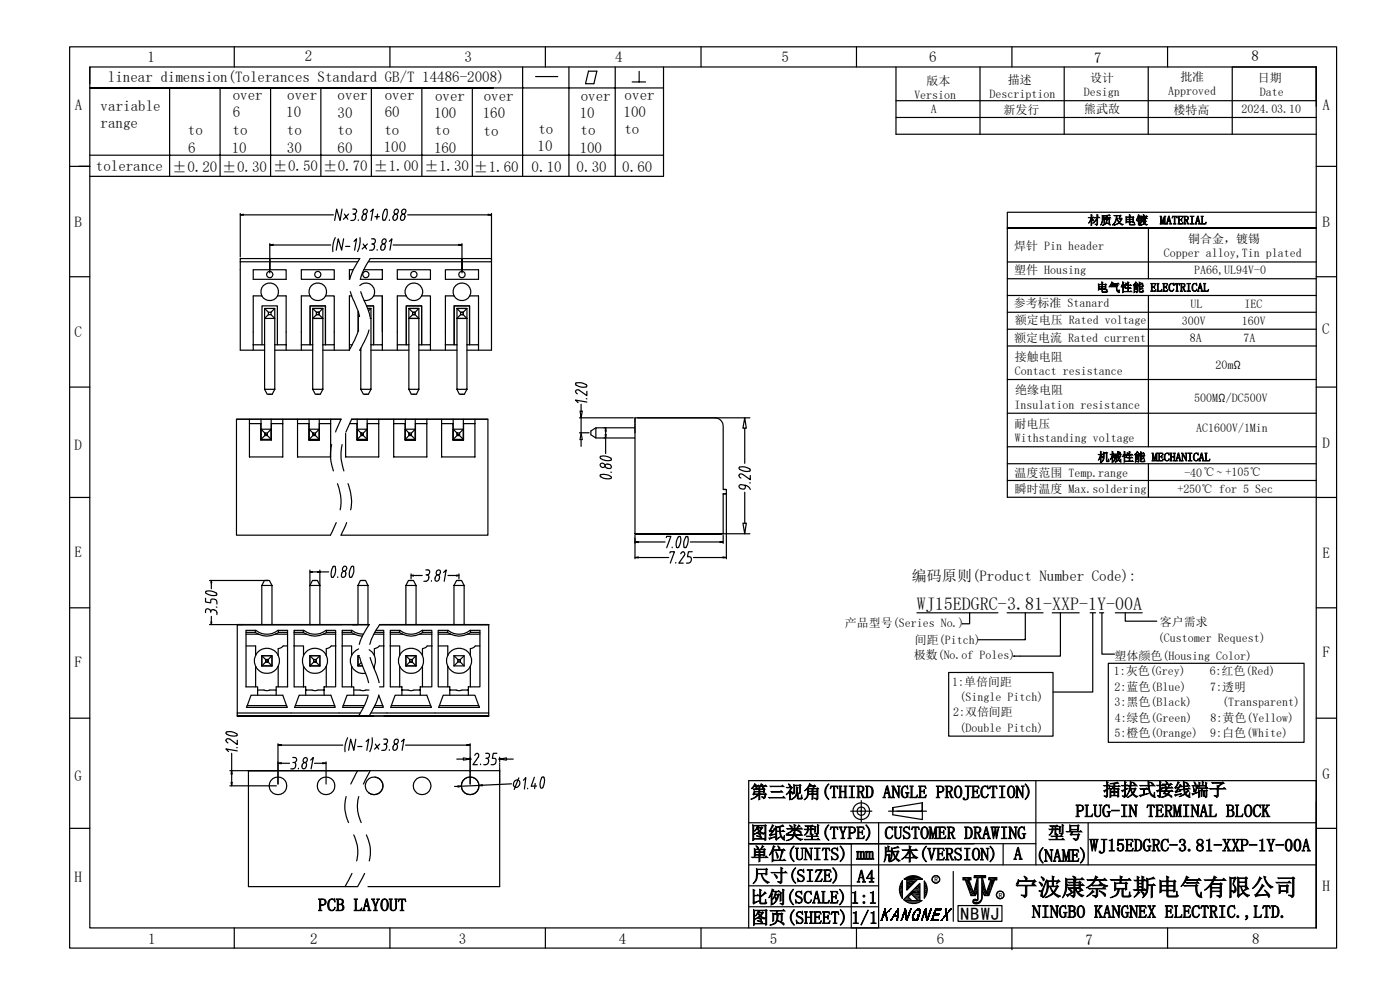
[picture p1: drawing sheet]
<svg xmlns="http://www.w3.org/2000/svg" width="297mm" height="210mm" viewBox="0 0 297 210" stroke-linecap="round" stroke-linejoin="round" font-family="sans-serif">
<defs><g id="words">
<text font-size="5" x="215.2" y="189.9">宁波康奈克斯电气有限公司</text>
<g font-size="3.8">
<text x="194.5" y="129.4">WJ15EDGRC-3.81-XXP-1Y-00A</text>
<text x="203.8" y="195.2">NBWJ</text>
</g>
<g font-size="3.7">
<text x="159.2" y="169.3">第三视角(THIRD ANGLE PROJECTION)</text>
<text x="228.2" y="173.3">PLUG-IN TERMINAL BLOCK</text>
<text x="234" y="168.8">插拔式接线端子</text>
<text x="159.2" y="178">图纸类型(TYPE)</text>
<text x="187.7" y="178">CUSTOMER DRAWING</text>
<text x="222.3" y="178">型号</text>
<text x="159.3" y="182.4">单位(UNITS)</text>
<text x="181.7" y="182.3">mm</text>
<text x="187.4" y="182.5">版本(VERSION)</text>
<text x="215.1" y="182.4">A</text>
<text x="219.6" y="182.8">(NAME)</text>
<text x="231.1" y="180.6">WJ15EDGRC-3.81-XXP-1Y-00A</text>
<text x="159.2" y="191.6">比例(SCALE) 1:1</text>
<text x="159.6" y="187.1">尺寸(SIZE)</text>
<text x="181.8" y="187.2">A4</text>
<text x="67.5" y="193.2">PCB LAYOUT</text>
<text x="159.3" y="195.9">图页(SHEET)</text>
<text x="180.6" y="195.9">1/1</text>
<text x="218.9" y="194.7">NINGBO KANGNEX ELECTRIC.,LTD.</text>
</g>
<g font-size="3.2">
<text x="22.9" y="17.5">linear dimension(Tolerances Standard GB/T 14486-2008)</text>
<text x="31.3" y="13.2">1</text>
<text x="64.6" y="13">2</text>
<text x="98.5" y="13.2">3</text>
<text x="130.5" y="13.2">4</text>
<text x="165.8" y="13.2">5</text>
<text x="197.1" y="13.1">6</text>
<text x="232.1" y="13.3">7</text>
<text x="265.5" y="12.9">8</text>
<text x="15.9" y="23.3">A</text>
<text x="21.3" y="23.5">variable</text>
<text x="49.4" y="21.2">over</text>
<text x="60.9" y="21.2">over</text>
<text x="71.6" y="21.3">over</text>
<text x="81.6" y="21.2">over</text>
<text x="92.3" y="21.3">over</text>
<text x="102.6" y="21.4">over</text>
<text x="123.2" y="21.3">over</text>
<text x="132.5" y="21.1">over</text>
<text x="280.6" y="23.4">A</text>
<text x="21.3" y="27.2">range</text>
<text x="39.9" y="28.6">to</text>
<text x="49.3" y="28.6">to</text>
<text x="49.4" y="24.9">6</text>
<text x="60.7" y="24.9">10</text>
<text x="60.9" y="28.6">to</text>
<text x="71.6" y="25">30</text>
<text x="71.6" y="28.7">to</text>
<text x="81.5" y="28.6">to</text>
<text x="81.6" y="24.9">60</text>
<text x="92.1" y="25">100</text>
<text x="92.2" y="28.7">to</text>
<text x="102.4" y="25">160</text>
<text x="102.6" y="28.8">to</text>
<text x="114.2" y="28.4">to</text>
<text x="123" y="25">10</text>
<text x="123.1" y="28.7">to</text>
<text x="132.3" y="24.8">100</text>
<text x="132.5" y="28.5">to</text>
<text x="39.9" y="32.4">6</text>
<text x="49.1" y="32.4">10</text>
<text x="60.9" y="32.4">30</text>
<text x="71.6" y="32.4">60</text>
<text x="81.4" y="32.3">100</text>
<text x="92.1" y="32.5">160</text>
<text x="114" y="32.1">10</text>
<text x="123" y="32.5">100</text>
<text x="20.3" y="36.2">tolerance</text>
<text x="36.5" y="36.4">±0.20</text>
<text x="47.1" y="36.5">±0.30</text>
<text x="57.9" y="36.3">±0.50</text>
<text x="68.5" y="36.3">±0.70</text>
<text x="79.2" y="36.3">±1.00</text>
<text x="90" y="36.3">±1.30</text>
<text x="100.5" y="36.4">±1.60</text>
<text x="112.8" y="36.4">0.10</text>
<text x="122.3" y="36.4">0.30</text>
<text x="132" y="36.5">0.60</text>
<text x="15.8" y="48.2">B</text>
<text x="280.6" y="48.2">B</text>
<text x="15.8" y="71.5">C</text>
<text x="280.5" y="70.8">C</text>
<text x="15.8" y="95.5">D</text>
<text x="280.5" y="95">D</text>
<text x="15.8" y="118.2">E</text>
<text x="280.5" y="118.4">E</text>
<text x="193.4" y="123.3">编码原则(Product Number Code):</text>
<text x="15.8" y="141.5">F</text>
<text x="280.5" y="139.3">F</text>
<text x="15.8" y="165.8">G</text>
<text x="280.5" y="165.3">G</text>
<text x="15.8" y="187.1">H</text>
<text x="280.6" y="188.9">H</text>
<text x="31.5" y="200.2">1</text>
<text x="65.8" y="200.3">2</text>
<text x="97.3" y="200.3">3</text>
<text x="131.3" y="200.2">4</text>
<text x="163.3" y="200.3">5</text>
<text x="198.8" y="200.3">6</text>
<text x="230.3" y="200.4">7</text>
<text x="265.6" y="200.3">8</text>
</g>
<g font-size="2.5">
<text x="196.6" y="17.9">版本</text>
<text x="213.8" y="17.8">描述</text>
<text x="231.3" y="17.3">设计</text>
<text x="250.4" y="17.2">批准</text>
<text x="266.8" y="17.3">日期</text>
<text x="194" y="20.9">Version</text>
<text x="209.9" y="20.8">Description</text>
<text x="230" y="20.3">Design</text>
<text x="247.8" y="20.2">Approved</text>
<text x="267.3" y="20.3">Date</text>
<text x="197.4" y="24.1">A</text>
<text x="212.9" y="24.2">新发行</text>
<text x="230" y="24.1">熊武敌</text>
<text x="249" y="24.2">楼特高</text>
<text x="263.4" y="24">2024.03.10</text>
<text x="230.8" y="47.6">材质及电镀</text>
<text x="246.1" y="47.6">MATERIAL</text>
<text x="215.2" y="53">焊针 Pin header</text>
<text x="252.1" y="51.5">铜合金，镀锡</text>
<text x="215.2" y="58.2">塑件 Housing</text>
<text x="246.9" y="54.6">Copper alloy,Tin plated</text>
<text x="253.4" y="58.2">PA66,UL94V-0</text>
<text x="215.1" y="65.2">参考标准 Stanard</text>
<text x="232.6" y="61.8">电气性能 ELECTRICAL</text>
<text x="252.6" y="65.3">UL</text>
<text x="264" y="65.3">IEC</text>
<text x="215.3" y="68.8">额定电压 Rated voltage</text>
<text x="250.7" y="69">300V</text>
<text x="263.4" y="69">160V</text>
<text x="215.2" y="72.6">额定电流 Rated current</text>
<text x="215.3" y="76.5">接触电阻</text>
<text x="252.4" y="72.5">8A</text>
<text x="263.8" y="72.5">7A</text>
<text x="215.3" y="79.5">Contact resistance</text>
<text x="215.3" y="83.7">绝缘电阻</text>
<text x="257.9" y="78.2">20mΩ</text>
<text x="215.2" y="86.7">Insulation resistance</text>
<text x="253.3" y="85.3">500MΩ/DC500V</text>
<text x="215.2" y="90.9">耐电压</text>
<text x="215.3" y="93.8">Withstanding voltage</text>
<text x="253.7" y="91.7">AC1600V/1Min</text>
<text x="215.2" y="101.2">温度范围 Temp.range</text>
<text x="232.9" y="97.8">机械性能 MECHANICAL</text>
<text x="251.2" y="101.1">-40℃</text>
<text x="260" y="100.9">+105℃</text>
<text x="215.3" y="104.6">瞬时温度 Max.soldering</text>
<text x="249.8" y="104.6">+250℃ for 5 Sec</text>
<text x="258.1" y="102">~</text>
<text x="179.2" y="133.1">产品型号(Series No.)</text>
<text x="194.1" y="136.6">间距(Pitch)</text>
<text x="245.7" y="136.1">(Customer Request)</text>
<text x="246.1" y="132.9">客户需求</text>
<text x="193.8" y="139.9">极数(No.of Poles)</text>
<text x="236.3" y="143.2">1:灰色(Grey)</text>
<text x="236.4" y="139.9">塑体颜色(Housing Color)</text>
<text x="256.6" y="143.2">6:红色(Red)</text>
<text x="202" y="145.4">1:单倍间距</text>
<text x="203.6" y="148.7">(Single Pitch)</text>
<text x="236.4" y="146.5">2:蓝色(Blue)</text>
<text x="236.4" y="149.8">3:黑色(Black)</text>
<text x="256.8" y="146.5">7:透明</text>
<text x="259.3" y="149.8">(Transparent)</text>
<text x="202.2" y="152">2:双倍间距</text>
<text x="203.6" y="155.2">(Double Pitch)</text>
<text x="236.5" y="153.1">4:绿色(Green)</text>
<text x="256.8" y="153.1">8:黄色(Yellow)</text>
<text x="236.4" y="156.4">5:橙色(Orange)</text>
<text x="256.8" y="156.4">9:白色(White)</text>
</g>
<g font-size="1.6">
<text x="198.2" y="187.1">R</text>
<text x="211.9" y="190.4">R</text>
</g>
</g></defs>
<g fill="none" stroke="#000" stroke-width=".25">
<path d="M14.8 9.9h268.7v191.2h-268.7zM19 14.2h260.2v182.6h-260.2zM19 14.2v3.6M19 18.7h121.8M36 18.7v18.7M46.7 18.7v18.7M49.7 9.9v4.3M57.4 18.7v18.7M68.1 18.7v18.7M78.8 18.7v18.7M82.7 9.9v4.3M89.5 18.7v18.7"/>
<path d="M100.2 18.7v18.7M110.9 14.2v23.2M113.6 16.2h4.7M115.7 9.9v4.3M120.7 14.2v23.2M124.8 15.1h1.8l-.6 2.7h-1.8zM130.5 14.2v23.2M134.1 17.4h2.8M135.6 15.1v2.3M140.8 14.2v23.2h-121.8M148.7 9.9v4.3M181.7 9.9v4.3"/>
<path d="M190.1 14.2v14.3h89.1M207.9 14.2v14.3M214.7 9.9v4.3M225.8 14.2v14.3M243.6 14.2v14.3M247.7 9.9v4.3M279.2 14.2v8.4M279.2 14.2v7.2h-89.1M279.2 14.2h-17.8v14.3M14.8 35.3h4.2M19 32.9h121.8M190.1 24.9h89.1"/>
<path d="M279.2 35.3h4.3M14.8 58.7h4.2M51 45.6l.6-.1v.2zM51 45.3v9.2M51 55.5h24.9M51.6 45.6h19.1M53.7 57.2h7v2.1h-7zM57.2 52l.8-.2v.3zM57.2 51.7v6.2M58 52h12.1M63.9 57.2h7v2.1h-7zM71.1 50.4a5.5 5.5 0 0 0-.5 3"/>
<path d="M72.6 44.3l-.5 2.5-.7-2.5-.4 2.5M72.9 50.7l-.4 2.4-.7-2.4-.5 2.4M73.1 45.4l.7 1.1M73.3 52.3h.9M74 45.4l-1.1 1.1M74.3 59.1l.6-1.9 1.4-2.4h-25.3v19.5h5.1M74.8 44.3l.7 .1a.57 .57 0 0 1 .1 .6 .57 .57 0 0 1-.5 .4M74.9 45.4h.2M74.9 57.2h-.8l.1 2.1M75.1 45.4a.77 .77 0 0 1 .2 1 .77 .77 0 0 1-.9 .4M75.1 51.2l.5-.5-.4 2.4M76 46.6v.2"/>
<path d="M76.4 50.4a5.5 5.5 0 0 1-.5 3M77 51.8l.8 1M77.1 45.5l.3-.1a.69 .69 0 0 1 .3 .8 .69 .69 0 0 1-.8 .5l-.1-.2v-.5zM77.2 57.2h3.9v2.1h-4.7M77.9 51.8l-1.1 1M78.1 55.5h26.2M78.6 44.9l.6-.6-.5 2.5M78.8 50.7h.5a.58 .58 0 0 1 .3 .6 .58 .58 0 0 1-.5 .5M78.9 51.8h.2M79.1 51.8a.69 .69 0 0 1 .4 .7 .69 .69 0 0 1-.6 .6h-.5M79.5 46h1M80 52.9v.2"/>
<path d="M80.1 45.4l-.2 1.1M81.1 51.8h.3a.69 .69 0 0 1 .3 .8 .69 .69 0 0 1-.8 .4l-.1-.7zM81.3 50.7h.5a.59 .59 0 0 1 0 .7 .59 .59 0 0 1-.6 .3 .64 .64 0 0 1 .1-1zM81.6 44.5l.4-.1a2.08 2.08 0 0 1-.6 2.4l-.1-.1a2.15 2.15 0 0 1 .3-2.2zM82.6 51.2l.5-.5-.4 2.4M82.6 46.6v.2M83.4 52h13.9M83.7 44.6l.5-.3a.51 .51 0 0 1 .2 .8 .51 .51 0 0 1-.8 .1zM83.7 45.5l.2-.1a.68 .68 0 0 1 .4 .8 .68 .68 0 0 1-.8 .5 .81 .81 0 0 1 .2-1.2zM84.3 57.2h7v2.1h-7zM85.3 44.6l.4-.3a.5 .5 0 0 1 .3 .8 .5 .5 0 0 1-.8 .1zM85.3 45.5l.3-.1a.69 .69 0 0 1 .2 .8 .69 .69 0 0 1-.7 .5l-.1-.2v-.5z"/>
<path d="M86.5 45.6h17M94.5 57.2h7v2.1h-7zM97.3 51.8l.7 .2-.7 .1zM98 51.7v6.2M103.5 45.5l.8 .1-.8 .1zM104.3 54.8h-25.8l-1.3 2.4-.7 1.9M104.3 45.3v29h-5.2M213.7 48.4h65.5M213.7 55.6h65.5M213.7 59.1h65.5M243.6 48.4v10.7M279.2 45h-65.5v60.5h65.5"/>
<path d="M279.2 58.7h4.3M53.7 73.1h2.4M55.5 62.8a1.9 1.9 0 0 0 3.4 0M55.5 62.8a1.88 1.88 0 0 1 1.7-2.8 1.88 1.88 0 0 1 1.7 2.8M55.5 62.8h-1.8v11.5M55.6 73.1v-8.2h3.2v8.2M56.1 65.4h2.2v7.7M56.1 65.4v17.2M56.1 65.4l.8 .8M56.9 66.7l-.8 .8h2.2l-.8-.8M57.5 66.2h-.6v.5M57.5 66.2v.5h-.6"/>
<path d="M58.3 73.1h2.4M58.3 74.3h8M58.3 65.4l-.8 .8M58.3 73.1v9.5M58.9 62.8h1.8v11.5M65.7 62.8a1.9 1.9 0 0 0 3.4 0M65.7 62.8a1.88 1.88 0 0 1 1.7-2.8 1.88 1.88 0 0 1 1.7 2.8M65.7 62.8h-1.8v10.3M65.8 73.1v-8.2h3.2v8.2M66.3 73.1h-2.4v1.2M66.3 65.4h2.2v7.7M66.3 65.4v17.2"/>
<path d="M66.3 65.4h2.2l-.8 .8M66.3 65.4l.8 .8M67.1 66.7l-.8 .8h2.2l-.8-.8M67.7 66.2h-.6v.5M67.7 66.2v.5h-.6M68.5 73.1v9.5M69.1 62.8h1.8v10.3h-2.4M70.9 73.1v1.2M74.3 61.9l1.7 4.1 .3 1.2M74.6 62.8h-.5v10.3M74.7 73.1h-.6v1.2h-5.6M76 66.1v4.2"/>
<path d="M76.1 70l-.9 2.2-1.1 2.1M76.3 60.6a1.87 1.87 0 0 1 2.5-.2 1.87 1.87 0 0 1 .5 2.4M76.5 61.9l1.6 3.8 .4 1.5M76.5 73.9v8.7M77.8 64.9h1.4v8.2M78.2 65.9l.5-.5h-.7h.7v7.7M78.3 70l-.7 1.8-1.3 2.5h.2M78.5 67.4l.2 .1M78.7 73.1h2.4M78.7 74.3h8M78.7 73.1v9.5M79.3 62.8h1.8v7.6"/>
<path d="M79.3 62.8a1.94 1.94 0 0 1-2 .9M81.1 62.8v11.5M86.1 62.8a1.87 1.87 0 0 0 3.4 0M86.1 62.8a1.87 1.87 0 0 1 1.7-2.8 1.87 1.87 0 0 1 1.7 2.8M86.1 62.8h-1.8v10.3M86.2 73.1v-8.2h3.3v8.2M86.7 73.1h-2.4v1.2M86.7 65.4h2.2v7.7M86.7 65.4v17.2M86.7 65.4h2.2l-.8 .8M86.7 65.4l.8 .8M87.5 66.7l-.8 .8h2.2l-.8-.8"/>
<path d="M88.1 66.2h-.6v.5M88.1 66.2v.5h-.6M88.9 74.3h8M88.9 73.1v9.5M89.5 62.8h1.8v10.3h-2.4M91.3 73.1v1.2M94.5 73.1h2.4M96.3 62.8a1.9 1.9 0 0 0 3.4 0M96.3 62.8a1.88 1.88 0 0 1 1.7-2.8 1.88 1.88 0 0 1 1.7 2.8M96.3 62.8h-1.8v11.5M96.4 64.9v8.2v-8.2h3.2v8.2v-8.2zM96.9 65.4h2.2v7.7"/>
<path d="M96.9 65.4v17.2M96.9 65.4h2.2l-.8 .8M96.9 65.4l.8 .8M97.7 66.7l-.8 .8h2.2l-.8-.8M98.3 66.2h-.6v.5M98.3 66.2v.5h-.6M99.1 73.1h2.4M99.1 73.1v9.5M99.7 62.8h1.8v11.5M213.7 73.4h65.5zM213.7 62.7h65.5M213.7 66.2h65.5"/>
<path d="M213.7 69.8h65.5M243.6 62.7v32.1M14.8 82.1h4.2M50.2 88.9h22.1M52.9 88.9v8h7.1v-8M52.9 89.9h2.5M55.3 89.9v3.4h2.3v-3.4M55.4 88.9v4.4h2.1v-4.4M55.4 91v2.2h2.1M55.4 91l.8 .8v.6h.5v-.6h-.5M55.4 91h2.1M56.1 82.6l.6 1h1l.6-1"/>
<path d="M56.1 82.6h2.2M56.2 92.4l-.8 .8M56.2 92.1h.5M56.7 92.4l.8 .8M56.9 83.6h.6M57.5 89.9h2.5M57.5 91v2.2M57.5 91l-.8 .8M63.1 88.9v8h7v-8M63.1 89.9h2.4v3.4h2.2v-3.4h2.4M65.6 88.9v4.4h2.1v-4.4M65.6 91v2.2h2.1l-.8-.8"/>
<path d="M65.6 91l.8 .8v.6h.5v-.6h-.5M65.6 91h2.1l-.8 .8M65.6 93.3h2.1M66.3 82.6l.6 1h1l.6-1M66.3 82.6h2.2M66.4 92.1h.5M66.4 92.4l-.8 .8M67.1 83.6h.6M70.4 94.3l-.3 1.9a9.4 9.4 0 0 0 .6 3.7M72.3 88.9h-22.1v24.6h19.9l1.2-2.6M72.3 88.9l-1.1 2.7M72.6 94.3l-.2 1.3a9.4 9.4 0 0 0 .5 4.3"/>
<path d="M74.2 89.9h1.6M74.6 88.9h28.9v24.6h-31.2l1.2-2.6M74.6 88.9l-1.2 2.7M74.6 88.9h28.9M75.7 89.9v3.4h2.2v-3.4h2.4M75.8 88.9v4.4h2.1v-4.4M75.8 91v2.2h2.1l-.8-.8M75.8 91l.8 .8v.6h.5v-.6h-.5M75.8 91h2.1l-.8 .8M75.8 93.3h2.1M76.5 82.6l.6 1h1l.6-1M76.5 82.6h2.2"/>
<path d="M76.6 92.1h.5M76.6 92.4l-.8 .8M77.3 83.6h.6M80.3 88.9v8h-7v-5M83.5 88.9v8h7.1v-8M83.5 89.9h2.5M85.9 89.9v3.4h2.2v-3.4M86 88.9v4.4h2.1v-4.4M86 91v2.2h2.1M86 91l.7 .8v.6h.6v-.6h-.6M86 91h2.1M86 93.3h2.1"/>
<path d="M86.7 82.6l.5 1h1.1l.6-1M86.7 92.1h.6M86.7 92.4l-.7 .8M86.7 82.6h2.2M87.3 92.4l.8 .8M87.5 83.6h.6M88.1 89.9h2.5M88.1 91v2.2M88.1 91l-.8 .8M93.7 88.9v8h7.1v-8M93.7 89.9h2.4M96.1 89.9v3.4h2.2v-3.4"/>
<path d="M96.1 88.9v4.4h2.2v-4.4M96.1 91v2.2h2.2M96.1 91l.8 .8v.6h.6v-.6h-.6M96.1 91h2.2M96.1 93.3h2.2M96.9 82.6l.6 1h1l.6-1M96.9 92.1h.6M96.9 92.4l-.8 .8M96.9 82.6h2.2M97.5 92.4l.8 .8M97.7 83.6h.6M98.3 89.9h2.5"/>
<path d="M98.3 91v2.2M98.3 91l-.8 .8M122.2 81.2a2.22 2.22 0 0 1 2.3 .7v.1a2.08 2.08 0 0 1-2.4-.6zM122.9 88.6h11.5M122.9 91.8h2.1M123.1 87.2h.4l-.2 1.4zM123.3 88.6v3.2l-.2 1.4h.4l-.2-1.4M123.3 85.8v1.4M123.3 93.2v1.5M124.4 84.6h.1M124.5 85.3l-2.4-.4 .5 .5M124.5 83v.9l-1.9-1.2h-.3l-.2 .3 .4 .6"/>
<path d="M126.4 90.7l-1.1 .7v.8l1.1 .7v-2.2h8.3M126.4 92.9h8.3M127.3 96.9a2.11 2.11 0 0 1 2.4 .5v.2a2.08 2.08 0 0 1-2.4-.6zM128.1 90.7h.2M128.4 92.2h.2l-.1 .7zM128.4 98.6l.5-.1a.61 .61 0 0 1 .7 .8l-.4 .1a.63 .63 0 0 1-.8-.8zM128.5 90.7l.1 .8h-.2zM128.5 91.5v.7M128.5 92.9v3.3M134.7 88.6v1M134.7 89.9v.2M134.7 90.3v.2"/>
<path d="M134.7 90.8v1M135.3 88.6h23.8M151.7 88.6a1.76 1.76 0 0 1 1.7 1.8v13.4h.7v1h-.7h.7M151.8 88.6h-17.1v24.6h24.4M156.8 99.2a2.08 2.08 0 0 1 2.4 .5l-.1 .1a2.11 2.11 0 0 1-2.3-.5zM158 88.6l.3 2.2h-.7zM158 90.8v7.5M213.7 80.5h65.5M213.7 87.7h65.5M213.7 94.8h65.5M213.7 98.4h65.5M243.6 98.4v7.1"/>
<path d="M279.2 82.1h4.3M14.8 105.5h4.2M71.6 102.6l.1 .2a10.2 10.2 0 0 1 .5 5.3M73.8 102.6l.6 2.3a6.9 6.9 0 0 1 0 3.2M127.3 100.8a2.19 2.19 0 0 1 2.4 .5v.1a2.08 2.08 0 0 1-2.4-.5zM129.6 100.1l.1 .1M134.7 115l.7-.1v.2zM134.7 118.3l.7-.2v.2zM134.7 113.6v4.9M135.4 115h5.7M135.4 118.3h6.5M141.4 114v-.2h.9l-.9 2.4"/>
<path d="M142.1 117.3l.1-.3h.9l-.9 2.4M142.6 116.1v.1M143.4 119.3l-.1 .1M143.9 113.9l.4-.1a2.11 2.11 0 0 1-.6 2.4l-.1-.1a2.19 2.19 0 0 1 .3-2.2zM144.4 117.5l.5-.5a.5 .5 0 0 1 .3 .8l-1.2 1.6h.9M145.6 113.8h.2a2.01 2.01 0 0 1-.5 2.4l-.1-.1a2.35 2.35 0 0 1 .4-2.3zM146.4 115h6.3M146.9 117h-.9l-.2 1.1h.5a.72 .72 0 0 1 .4 .7 .72 .72 0 0 1-.6 .6h-.5M147.1 118.3h6.3M152.7 114.9l.7 .1-.7 .1zM153.4 118.1l.7 .2h-.7zM153.4 113.6v1.7"/>
<path d="M153.5 104.7l-.1 8.5M153.5 103.8h.6M154.1 104.7v13.8M157.6 111h.7l-.3 2.2zM158 104.4v6.6M158.1 102.9v.5a.69 .69 0 0 1-.8 .3 .69 .69 0 0 1-.5-.8 2.03 2.03 0 0 1 2.4 .9M159 102.4h.2M159.2 100.9v.9l-1.6-1.1-.5-.2-.3 .4 .4 .5M213.7 101.9h65.5M279.2 105.5h4.3M14.8 128.9h4.2M43.6 126.9v.8l1.1 .2v-.5a.71 .71 0 0 1 .7-.3 .71 .71 0 0 1 .6 .6v.4"/>
<path d="M43.6 125.5a2.08 2.08 0 0 1 2.4 .6v.1a2.11 2.11 0 0 1-2.4-.6zM44.4 132.5h33.9l-1.4 2.3-.7 1.9M44.4 123.1h12.5M44.7 129.7a.58 .58 0 0 0-.5-.5 .58 .58 0 0 0-.6 .3v.4M44.7 129.7a.69 .69 0 0 1 .8-.4 .69 .69 0 0 1 .5 .6v.5M44.7 129.7v.2M44.7 131.9h.2l-.1 .6zM44.8 123.1l.1 .5h-.2zM44.8 123.6v1.3M44.8 130.8v1.1M45.9 128.8h.1M50.3 132.5v19.4h53.4v-19.4h-23.2l-1.2 2-.9 2.2"/>
<path d="M52.2 134.5h2.6M52.2 134.1h1.9M52.2 137h2v2M54.1 134.1l.7 .4M54.2 139a2.66 2.66 0 0 1 2.4-1.5 2.66 2.66 0 0 1 2.4 1.5M54.2 139l-.2 .8v.8l.2 .7M54.3 133.7a3.8 3.8 0 0 0 4.7 0M54.3 133.7h-2.1v12M54.3 133.7l-.2 .4M54.8 134.5a4 4 0 0 0 3.6 0M55.5 139.1h2.2v2.2M55.5 124.2l.6-1.1h1l.6 1.1"/>
<path d="M55.5 124.2v8.3M55.5 139.1v2.2M55.5 139.1l.8 .8M55.5 124.2h2.2M56.3 139.9h.6v.5h-.6zM57.7 139.1l-.8 .8M57.7 124.2v8.3M58.4 134.5h2.6M59 133.7h2v12M59 133.7l.1 .4M59 139l.3 .8v.8l-.3 .7M59.1 134.1l-.7 .4"/>
<path d="M59.1 134.1h1.9M61 137h-.9l-.3 .3-.8 .3v1.4M62.4 137h2v2M62.4 134.5h2.6M62.4 134.1h1.9M64.3 134.1l.7 .4M64.4 139a2.69 2.69 0 0 1 2.4-1.5 2.69 2.69 0 0 1 2.4 1.5M64.4 139l-.2 .8v.8l.2 .7M64.4 133.7a3.8 3.8 0 0 0 4.8 0M64.4 133.7h-2v12h2.5v1.8M64.4 133.7l-.1 .4M65 134.5a4.1 4.1 0 0 0 3.6 0"/>
<path d="M65.7 121.3l.6-.1v.2zM65.7 139.1h2.2v2.2M65.7 120.9v11.6M65.7 139.1v2.2M65.7 139.1l.8 .8M66.3 123.1h1.1l.5 1.1h-2.2zM66.3 121.3h1.1M66.5 139.9h.6v.5h-.6zM66.5 123.1h.6M67.4 121.2l.5 .1-.5 .1zM67.9 139.1l-.8 .8M67.9 120.9v11.6"/>
<path d="M67.9 121.3h1.8M68.6 134.5h2.6v2.5M69.2 133.7h2v.4M69.2 133.7l.1 .4M69.2 139l.3 .8v.8l-.3 .7M69.3 134.1h1.9v.4M69.3 134.1l-.7 .4M70.7 120.2l.3-.1a2.08 2.08 0 0 1-.5 2.4h-.1a2.24 2.24 0 0 1 .3-2.3zM71.2 137v8.7h-2v-4.4M71.2 137h-.9l-.3 .3-.8 .3v1.4M71.7 122.4l-.1 .1M72.5 132.5h-22.2h25.4"/>
<path d="M72.6 137h2v2M72.6 121.4l.4-.2a.66 .66 0 0 1 .3 .8 .66 .66 0 0 1-.7 .4l-.2-.2zM72.6 134.5h2.6M72.6 134.1h1.9M74.5 134.1l.7 .4M74.5 120.2l.3-.1 .2 .1a2.11 2.11 0 0 1-.6 2.3h-.1a2.15 2.15 0 0 1 .2-2.3zM74.6 139l-.3 .8v.8l.3 .7M74.6 133.7l.8 .5 1.7 .3M74.6 133.7h-2v12h2M74.6 133.7l-.1 .4M75.2 134.5l1.7 .4M75.9 139.1l.4 .4 1.9 5.3"/>
<path d="M75.9 124.2l.6-1.1h1.1l.5 1.1M75.9 124.2h2.2M75.9 124.2v8.3M76.1 137.7l-.6 .3-.9 1M76.8 123.1h.5M78.1 124.2v8.3M78.3 137.8l.7 .5 .4 .7M78.5 139.5l1.9 5.3M79.3 134.5h2.1v11.2h-.9M79.4 139l.2 .8v.8l-.2 .7M79.5 134.1h1.9v.4M79.8 133.7h1.6v.4"/>
<path d="M81.4 137h-.9l-.3 .3-.8 .3v1.4M82.8 137h2v2M82.8 134.5h2.6M82.8 134.1h1.9M84.7 134.1l.7 .4M84.8 139a2.69 2.69 0 0 1 2.4-1.5 2.69 2.69 0 0 1 2.4 1.5M84.8 139l-.3 .8v.8l.3 .7M84.8 133.7a3.8 3.8 0 0 0 4.8 0M84.8 133.7h-2v12h2.5v1.8M84.8 133.7l-.1 .4M85.4 134.5a4.1 4.1 0 0 0 3.6 0M86.1 139.1h2.2v2.2"/>
<path d="M86.1 124.2l.6-1.1h1l.6 1.1M86.1 124.2v8.3M86.1 139.1v2.2M86.1 139.1l.8 .8M86.1 124.2h2.2M86.9 139.9h.6v.5h-.6zM86.9 123.1h.6M87.2 122.1l.5-.1v.2zM87.2 121.7v1.1M87.7 122.1h1.9M88.3 139.1l-.8 .8M88.3 124.2v8.3"/>
<path d="M89 134.5h2.6v11.2h-2v-4.4M89.6 133.7h2v.4M89.6 133.7l.1 .4M89.6 139l.2 .8v.8l-.2 .7M89.7 134.1h1.9v.4M89.7 134.1l-.7 .4M90.3 120.9l.7 .1a.6 .6 0 0 1-.4 .9M90.4 121.9h.2M90.6 121.9a.72 .72 0 0 1 .4 .8 .72 .72 0 0 1-.6 .6h-.5M91.5 123.2v.1M91.7 137h-1.1l-.2 .3-.8 .3v1.4M92.6 121.1l.5-.2a.51 .51 0 0 1 .3 .8 .51 .51 0 0 1-.9 0z"/>
<path d="M92.6 122l.3-.1a.69 .69 0 0 1 .3 .9 .69 .69 0 0 1-.8 .4l-.1-.2v-.5zM93 134.5h2.6M93 134.1h1.9M93 137h2v2M94.1 121.4l.6-.5-.5 2.4M94.9 134.1l.7 .4M95 139l-.3 .8v.8l.3 .7M95 139a2.66 2.66 0 0 1 2.4-1.5 2.66 2.66 0 0 1 2.4 1.5M95 133.7h-2v12h2v-4.4M95 133.7a3.8 3.8 0 0 0 4.7 0M95 133.7l-.1 .4M95 122.1h1.9"/>
<path d="M95.6 134.5a4 4 0 0 0 3.6 0M96.3 139.1h2.2v2.2M96.3 124.2l.6-1.1h1l.6 1.1M96.3 124.2v8.3M96.3 139.1v2.2M96.3 139.1l.8 .8M96.3 124.2h2.2M96.9 122l.5 .1-.5 .1zM97.1 139.9h.6v.5h-.6zM97.1 123.1h.6M97.4 121.7v1.1M98.5 139.1l-.8 .8"/>
<path d="M98.5 124.2v8.3M99.2 134.5h2.6M99.7 133.7h2.1v12h-2v-4.4M99.7 133.7l.2 .4M99.8 139l.2 .8v.8l-.2 .7M99.9 134.1l-.7 .4M99.9 134.1h1.9M101.8 137h-1l-.3 .3-.7 .3v1.4M194.5 130h17.2M205.7 130v2.3h-1.5M213.7 130h7.6M217.5 135.5v.2h-10"/>
<path d="M217.5 130v5.5M223.2 130h5.7M225 130v9.2h-10M231.3 130h1.1M231.8 130v16.8h-8.4M233.3 130h.8M233.8 130v8.8h2.6M236.6 130h5.7M238.7 130v1.8h6.7M279.2 128.9h4.3M14.8 152.3h4.2M48 155.3a2.08 2.08 0 0 1 2.3 .6 2.01 2.01 0 0 1-2.4-.4z"/>
<path d="M49.1 159.8v3.7M50.2 158.6h.1M50.3 159.3l-2.4-.4 .6 .5M50.3 157v.9l-1.5-1.1-.6-.1-.3 .3 .4 .6M50.3 151.2h26.2M52.5 149.7l-.2 .4h8.7l-.2-.4M53.3 147.5h6.7l.8 2.2h-8.3zM54.2 145.7h.5v.7M54.2 141.3v4.4h-2M54.2 141.3a2.66 2.66 0 0 0 2.4 1.5 2.66 2.66 0 0 0 2.4-1.5M54.7 146.4l1.7 .1 2.2-.1v1.1M54.7 146.4v1.1"/>
<path d="M55.5 141.3h2.2M56.3 140.4l-.8 .9M56.3 140.2h.6M56.9 140.4h-.6v-.5h.6v.5l.8 .9M59 158.1l.7-.2v.2zM59 157.8v8.5M59 141.3v4.4h2M59 145.7h-.4v.7M59.7 158.1h13M62.7 149.7l-.2 .4h8.6l-.1-.4M63.5 147.5h6.7l.8 2.2h-8.3zM64.4 141.3a2.69 2.69 0 0 0 2.4 1.5 2.69 2.69 0 0 0 2.4-1.5"/>
<path d="M64.4 141.3v4.4M64.9 146.4l1.7 .1 2.1-.1M65.7 141.3h2.2M66.5 140.4l-.8 .9M67.1 140.4h-.6v-.5h.6v.5l.8 .9M69.2 145.7h-.5v1.8M72.8 149.7l-.1 .4h4.4M72.8 149.7h4.5M73.7 156.5a5.1 5.1 0 0 0-.5 3M74.6 145.7h.5v1.8M74.6 141.3a2.76 2.76 0 0 0 3 1.5M74.6 141.3v4.4"/>
<path d="M75.1 146.4l1.7 .1 1.5-.1M75.5 156.8l-.4 2.4-.7-2.4-.4 2.4M75.9 158.4h.9M76.6 140.5l-.7 .8v-2.2h.3h-.3v2.2h1M77.7 157.3l.5-.5-.4 2.4M78.1 147.6v.1a15.7 15.7 0 0 1-2 4.2M78.1 147.5h-4.5l-.8 2.2M78.7 151.2h25M79 156.5a5.5 5.5 0 0 1-.6 3M79.4 141.3v.6M79.4 141.3l-.1 .3M79.5 149.7h1.7"/>
<path d="M79.6 157.8l.7 1.1M80.3 147.6v.1a15.7 15.7 0 0 1-2 4.2M80.3 147.4l.9 2.3M80.6 157.8l-1.1 1.1M81.2 149.7l.1 .4h-2M81.4 156.8h.7a.63 .63 0 0 1-.4 1M81.4 157.8h.3M81.7 157.8l.2 .1 .1 .5a.75 .75 0 0 1-.6 .8h-.4M82.6 159v.2M83 149.7l-.1 .4h8.6l-.1-.4M83.7 157l.5-.2a.5 .5 0 0 1 .2 .7 .5 .5 0 0 1-.8 0zM83.7 157.9l.2-.1a.68 .68 0 0 1 .4 .9 .68 .68 0 0 1-.8 .4 .84 .84 0 0 1 .2-1.2z"/>
<path d="M83.8 147.5h6.8l.8 2.2h-8.4zM84.8 141.3a2.69 2.69 0 0 0 2.4 1.5 2.69 2.69 0 0 0 2.4-1.5M84.8 141.3v4.4M85.2 157.3l.5-.5-.4 2.4M85.3 146.4l1.7 .1 2.2-.1M86 158.1h13M86.1 141.3h2.2M86.9 140.4l-.8 .9M87.5 140.4h-.6v-.5h.6v.5l.8 .9M89.6 145.7h-.4v1.8M93.2 149.7l-.2 .4h8.7l-.1-.4M94 147.5h6.8l.8 2.2h-8.4z"/>
<path d="M95 141.3a2.66 2.66 0 0 0 2.4 1.5 2.66 2.66 0 0 0 2.4-1.5M95 145.7h.4v1.8M95.4 146.4l1.8 .1 2.2-.1M96.3 141.3h2.2M97.1 140.4l-.8 .9M97.1 140.2h.6M97.7 140.4l.8 .9M99 157.9l.7 .2h-.7zM99.7 157.8v8.5M99.8 145.7h-.4v1.8M103 159.8l.7 .1a.6 .6 0 0 1-.4 1M105.4 159.8h-.8l-.2 1.1h.5a.74 .74 0 0 1 .3 .7 .74 .74 0 0 1-.6 .6h-.4"/>
<path d="M201.3 142.6h22.1v13.6h-22.1zM235.1 140.7h41.5v16.8h-41.5zM279.2 152.3h4.3M14.8 175.7h4.2M48.8 166.7h9.8M48.8 163.5h9.8M49 166h.3l-.2 .7zM49.1 163.5l.2 .7h-.3zM49.1 164.2v1.8M52.7 163.5v24.6h23.2l1.4-2.8M59 161.9l.7-.1v.2zM59.7 161.9h1.7"/>
<path d="M62.1 160.7h.5a.54 .54 0 0 1 .3 .6 .54 .54 0 0 1-.5 .4M62.1 161.7h.3M62.4 161.7a.74 .74 0 0 1 .3 .8 .74 .74 0 0 1-.6 .6h-.4M63.3 163v.1M64.4 161.8l.2-.1a.68 .68 0 0 1 .4 .9 .68 .68 0 0 1-.8 .4 .81 .81 0 0 1 .2-1.2zM64.6 160.8l.3-.1a.51 .51 0 0 1 .2 .8 .51 .51 0 0 1-.8 0l.1-.5zM65.9 161.2l.6-.5-.5 2.4M66.7 161.9h1.8M68.5 161.8l.7 .1-.7 .1zM69.2 161.6v4.7M73.4 169v.1a7.9 7.9 0 0 0 .6 5.4M75.1 177.1v.2a7.9 7.9 0 0 1 .5 5.3"/>
<path d="M75.9 163.5l-1.5 2.8M76.1 169v.1a7.9 7.9 0 0 0 .5 5.4M77.7 177.1a7.5 7.5 0 0 1 .6 5.5M78.1 163.5h-25.4h53.3M78.5 163.5l-1.4 2.8M79.6 164.8a1.87 1.87 0 0 1 1.5 2.6 1.87 1.87 0 0 1-2.9 .8M96.4 166.8h.8M96.9 161h1.4M97.2 166.7l.7 .1-.7 .1zM98.3 160.8l1.4 .2-1.4 .2zM99.7 161h.3M100.7 160.2l.5-.4a.5 .5 0 0 1 .3 .8l-1.2 1.6h1"/>
<path d="M101.6 166.6l.7-.2v.3zM101.6 166.6l-3.7 .2M101.9 162.1v.1M103.1 160.9h.2M103.3 160.9a.72 .72 0 0 1 .4 .7 .72 .72 0 0 1-.6 .6h-.5M105.8 161h.2M106 161l1.4-.2v.4zM106 162.8v25.3h-27.9M106 160.6v1.1M106 161.9v.2M106 162.3v.3M107.4 161h1.5"/>
<path d="M108.5 166.3l-6.2 .3M109.2 165.7a.69 .69 0 0 1 1 0 .69 .69 0 0 1-.2 1.1 .63 .63 0 0 1-.9 .1 .63 .63 0 0 1-.1-.9zM110.1 165l-1 2.5M111 165.5l.5-.5-.2 2.4M111.9 167.2v.1M113.4 164.9l-.7 1.9 1.1-.1M113.5 166.2l-.1 1.1M114.9 164.9l.4-.1a2.42 2.42 0 0 1-.3 2.4h-.2a2.09 2.09 0 0 1 .1-2.3zM158.8 174.5h120.4M180.5 172.1h4.5M182.7 169.8v4.5M186.4 174.5v22.3h-5.8v-17.8h-21.4"/>
<path d="M188.5 172.1h.9M189.4 171.3v.8h6.3v-1.8v3.5l-6.3-1zM190.3 172.1h6.3M195.7 170.3l-6.3 1M206.6 179h-47.8h61M212.8 179v4.5M219.8 165.6v17.9M230.8 174.5v9M279.2 170.1v26.7v-31.2h-120.4v31.2M279.2 175.7h4.3M49.7 196.8v4.3M74.7 185.3l-1.5 2.8"/>
<path d="M82.7 196.8v4.3M115.7 196.8v4.3M148.7 196.8v4.3M158.8 187.9h27.6M158.8 192.3h27.6M158.9 183.5h120.3M181.7 196.8v4.3M191.4 186.8v3.8a3 3 0 0 1 0-3.8zM191.7 190.8l3.5-3.4v3.6h.4a2.93 2.93 0 0 1-3.9-.2zM191.8 186.5a2.94 2.94 0 0 1 3.9 0h-1l-2.3 2.3v-2.3zM192.4 186h2.7M192.7 190.3l.6-.7 1.4 1.4h-1.3z"/>
<path d="M192.9 189.5h2.3M196.1 186.9a2.93 2.93 0 0 1 0 3.6zM202.2 184.9v10.5M203.2 192.1h9.4v3.3h-9.4zM207.3 186.6l.1 4.1-.1 .2a.5 .5 0 0 0-.8 0 .5 .5 0 0 0 .2 .8 1.24 1.24 0 0 0 1.7-1.2v-1.5l.4 1h1l1.2-3.4h.5v-.4h-1.7v.4h.4l-1 2.8-.8-3.2h.7v-.4h-2.4v.4h.6l-.8 3.2-1-2.8h.5v-.4h-1.7v.4h.5l1.2 3.4h.9l.5-1M207.5 186.2h.8v4.1a1.22 1.22 0 0 1-1.7 1.1l.1-.4a.62 .62 0 0 0 .8-.2zM214.7 196.8v4.6M247.7 196.8v4.3"/>
<circle cx="57.2" cy="58.2" r=".68"/>
<circle cx="67.4" cy="58.2" r=".67"/>
<circle cx="77.4" cy="44.9" r=".51"/>
<circle cx="77.6" cy="58.2" r=".68"/>
<circle cx="87.8" cy="58.2" r=".68"/>
<circle cx="98" cy="58.2" r=".68"/>
<circle cx="127.9" cy="98.7" r=".51"/>
<circle cx="73.1" cy="120.7" r=".51"/>
<circle cx="59" cy="166.7" r="1.87"/>
<circle cx="69.2" cy="166.7" r="1.87"/>
<circle cx="79.4" cy="166.7" r="1.87"/>
<circle cx="89.6" cy="166.7" r="1.88"/>
<circle cx="99.7" cy="166.7" r="1.87"/>
<circle cx="182.7" cy="172.1" r="1.78"/>
<circle cx="182.7" cy="172.1" r=".89"/>
<circle cx="198.5" cy="186.5" r=".8"/>
<circle cx="212.2" cy="189.8" r=".8"/>
</g>
<path d="M191.8 186.5h2.9M192 191.1h3.6M192.2 191.3h3M192.4 186.1h2.7M192.6 191.5h2.3M193.1 189.4h2.1M206.7 185.8h2.4" fill="none" stroke="#000" stroke-width=".21"/>
<path d="M191.9 186.3h3.8M192.4 186.7h2.3M206.7 186h2.4" fill="none" stroke="#000" stroke-width=".38"/>
<g fill="#000">
<path d="M186.8 195.3h.4zM186.8 195.1h.4zM186.8 195.1l.4 .1zM186.8 195.2h.4zM186.8 195.2l.4 .1zM186.9 195h.3zM186.9 195l.3 .1zM186.9 195.1h.3zM186.9 194.8l.4 .1zM186.9 194.9h.4zM186.9 194.9l.4 .1zM186.9 195h.4z"/>
<path d="M186.9 194.8h.4zM187 194.6l.4 .1h-.4zM187 194.6h.4v.1zM187 194.7l.3 .1zM187 194.7h.4zM187 194.5h.4zM187 194.5l.4 .1zM187.1 194.4h.4zM187.1 194.4l.4 .1zM187.1 194.5h.3zM187.1 194.5h.4zM187.1 194.3h.4z"/>
<path d="M187.1 194.3l.4 .1zM187.2 194.1l.5 .1zM187.2 194.2h.4zM187.2 194.2h.5zM187.2 194.2l.3 .1zM187.2 194l1 .1zM187.2 194.1h.5zM187.2 193.9l.9 .1zM187.2 194h.9zM187.2 194h1zM187.3 193.8h.4zM187.3 193.8h.8z"/>
<path d="M187.3 193.8l.8 .1zM187.3 193.9h.8zM187.3 193.7h.4zM187.3 193.7l.4 .1zM187.4 193.6h.3zM187.4 193.6l.3 .1zM187.4 193.4h.4zM187.4 193.4l.4 .1zM187.4 193.5h.4zM187.4 193.5l.3 .1zM187.5 193.3h.3zM187.5 193.3l.3 .1z"/>
<path d="M187.5 193.4h.3zM187.5 193.2h.4zM187.5 193.2l.3 .1zM187.5 193.1h.4zM187.5 193.1l.4 .1zM187.6 192.9h.4zM187.6 192.9l.4 .1zM187.6 193l.3 .1zM187.6 193h.4zM187.7 192.8h.3zM187.7 192.8l.3 .1zM187.7 193.8h.4z"/>
<path d="M187.8 193.7h.3zM187.8 193.7l.3 .1zM187.8 193.8h.3zM187.8 194.1h.4zM187.8 194.1l.4 .1zM187.8 194.2h.4zM187.8 194.2l.4 .1zM187.8 193.7h.4zM187.8 194.3h.4zM187.8 194.3l.4 .1zM187.8 194.4h.4zM187.8 194.4l.5 .1z"/>
<path d="M187.8 194.5h.5zM187.9 193.7h.3zM187.9 194.5h.4zM187.9 194.5l.4 .1zM187.9 194.6l.4 .1h-.4zM187.9 194.6h.4v.1zM187.9 194.7l.4 .1zM187.9 193.7h.4zM187.9 194.8h.4zM187.9 194.8l.4 .1zM187.9 194.9h.4zM187.9 194.9l.4 .1z"/>
<path d="M188 193.6h.3zM188 193.6l.3 .1zM188 195h.3zM188 195l.4 .1zM188 195.1h.4zM188 195.1l.4 .1zM188 195.2h.4zM188 195.2l.4 .1zM188 195.3h.4zM188 193.5l.3 .1zM188 193.5h.4zM188.1 193.4l.3 .1z"/>
<path d="M188.1 193.4h.4zM188.1 193.5h.3zM188.2 193.4h.3zM188.2 193.4h.4zM188.2 193.3l.4 .1zM188.2 193.3h.4zM188.3 193.3h.3zM188.3 193.3h.4zM188.3 193.2l.4 .1zM188.3 193.2h.4zM188.4 193.2h.4zM188.4 193.1h.4z"/>
<path d="M188.5 193.1h.4zM188.5 193.1h.3zM188.6 192.9l.4 .1zM188.6 193h.4zM188.6 192.9h.4zM188.7 192.9h.4zM188.8 192.8h.4zM188.8 192.8l.3 .1zM188.8 195.2l.4 .1zM188.8 195.2h.4zM188.8 195.3h.4zM188.9 195.2h.4z"/>
<path d="M188.9 195.2h.3zM188.9 195.1h.4zM188.9 195.1l.4 .1zM189 195l.3 .1zM189 195h.4zM189 194.9l.4 .1zM189 194.9h.4zM189.1 194.9h.3zM189.1 194.8h.3zM189.1 194.8l.3 .1zM189.1 194.8h.4zM189.2 194.7h.3z"/>
<path d="M189.2 194.6l.3 .1h-.3zM189.2 194.6h.4l-.1 .1zM189.3 194.5h.3zM189.3 194.5l.3 .1zM189.3 194.5h1.3zM189.4 194.4h1.2zM189.4 194.4l1.2 .1zM189.4 194.3l1.2 .1zM189.4 194.3h1.2zM189.5 194.2h1.1zM189.5 194.2l1.1 .1zM189.5 194.1l.3 .1z"/>
<path d="M189.5 194.1h.4zM189.5 194.2h.3zM189.6 194.1h.3zM189.6 194h.3zM189.6 194l.3 .1zM189.6 194.5h.6zM189.7 194h.3zM189.7 194h.2zM189.7 193.9h.3zM189.7 193.9l.3 .1zM189.7 193.8h.3zM189.7 193.8h.4z"/>
<path d="M189.7 193.8l.3 .1zM189.8 193.7h.3zM189.8 193.7l.3 .1zM189.8 193.8h.3zM189.8 193.7h.4zM189.8 194.2h.5zM189.9 193.6h.3zM189.9 193.6l.3 .1zM189.9 193.4l.3 .1zM189.9 193.4h.4zM189.9 193.5h.3zM189.9 193.5l.3 .1z"/>
<path d="M190 193.4h.7zM190 193.4h.3zM190 193.3l.7 .1zM190.1 193.3h.6zM190 193.3h.7zM190.1 193.2h.6zM190.1 193.2l.6 .1zM190.2 193.1h.5zM190.2 193.1l.5 .1zM190.2 193.2h.5zM190.2 195.2h.3zM190.2 195.2l.3 .1z"/>
<path d="M190.2 195.3h.3zM190.2 194.8h.4zM190.2 194.8l.4 .1zM190.2 194.9h.4zM190.2 194.9h.3zM190.2 194.9l.3 .1zM190.2 195h.3zM190.2 195l.3 .1zM190.2 195.1h.3zM190.2 195.1l.3 .1zM190.2 194.5h.4zM190.2 194.5l.4 .1z"/>
<path d="M190.2 194.6l.4 .1h-.4zM190.2 194.6h.4v.1zM190.2 194.7l.4 .1zM190.3 192.9h.4zM190.3 192.9l.4 .1zM190.3 193h.4zM190.3 193.4h.4zM190.3 193.7h.3zM190.3 193.7l.3 .1zM190.3 193.8h.3zM190.3 193.8l.3 .1zM190.3 193.9h.3z"/>
<path d="M190.3 193.9l.3 .1zM190.3 194h.3zM190.3 194l.3 .1zM190.3 194.1h.3zM190.3 194.1l.3 .1zM190.3 194.2h.3zM190.3 193.4l.4 .1zM190.3 193.5h.4zM190.3 193.5l.4 .1zM190.3 193.6h.4zM190.3 193.6l.3 .1zM190.4 192.8h.3z"/>
<path d="M190.4 192.8l.3 .1zM190.8 188.7l.6 .1h-.6zM190.8 188.7h.6v.1zM190.8 188.8l.6 .6h-.5zM190.8 188.8h.6v.6zM190.9 188.1h.5zM190.9 188.1l.5 .6h-.6zM190.9 188.1h.5v.6zM190.9 189.4h.5zM190.9 189.4l.5 .2h-.4zM190.9 189.4h.5v.2zM191 189.6l.4 .4h-.3z"/>
<path d="M191 189.6h.4v.4zM191.1 195.2h.3zM191.1 195.2l.3 .1zM191.1 195.3h.3zM191.1 187.4h.3zM191.1 187.4l.3 .7h-.5zM191.1 187.4h.3v.7zM191.1 190h.3zM191.1 190l.3 .3zM191.1 190h.3v.3zM191.1 195.1h.4zM191.1 195.1l.3 .1z"/>
<path d="M191.1 194.9h.4zM191.1 194.9l.4 .1zM191.1 195h.4zM191.1 195l.4 .1zM191.2 194.8h.4zM191.2 194.8l.3 .1zM191.2 194.9h.3zM191.2 194.7l.4 .1zM191.3 190.3l.1 .2zM191.3 190.3h.1v.2zM191.3 194.6l.3 .1h-.4zM191.3 194.6h.3v.1z"/>
<path d="M191.3 194.5h.4zM191.3 194.5h.3zM191.3 194.6h.3zM191.3 194.5l.3 .1zM191.3 194.3l.4 .1zM191.3 194.4h.4zM191.3 194.4l.4 .1zM191.4 194.2h.4zM191.4 194.2l.4 .1zM191.4 194.3h.4zM191.4 194.3h.3zM191.4 186.9v.5h-.3z"/>
<path d="M191.4 186.9v.5zM191.4 194.1h.4zM191.4 194.1l.4 .1zM191.5 194h.4zM191.5 194l.3 .1zM191.5 194.1h.3zM191.5 193.9h.4zM191.5 193.9l.4 .1zM191.6 193.7h.3zM191.6 193.7l.3 .1zM191.6 193.8h.3zM191.6 193.8l.3 .1z"/>
<path d="M191.6 193.7h.8zM191.6 193.7h.4zM191.6 193.5l.8 .1zM191.6 193.6h.8zM191.6 193.6l.8 .1zM191.7 190.8l1.7 .2h-1.4zM191.7 190.8h1.5l.2 .2zM191.7 193.4h.6zM191.7 193.4l.7 .1zM191.6 193.5h.8zM191.7 193.5h.7zM191.7 193.3h.6z"/>
<path d="M191.7 193.3l.6 .1zM191.8 193.1l.5 .1zM191.8 193.2h.5zM191.8 193.2l.5 .1zM191.8 186.5h.6zM191.8 193.1h.5zM191.9 192.9h.4zM191.9 192.9l.4 .1zM191.9 193l.4 .1zM191.9 192.8h.4zM191.9 192.8l.4 .1zM191.7 190.8l.2-.2 1.3 .2z"/>
<path d="M191.9 190.6h1.1l.2 .2zM192 190.5l1 .1zM192 191h1.4zM192 193.7h.4zM192 193.7l.4 .1zM192 193.8h.4zM192 193.8l.4 .1zM192 193.9h.4zM192 193.9l.4 .1zM192 194h.4zM192.1 194h.3zM192.1 194l.3 .1z"/>
<path d="M192.1 194.1h.3zM192.1 194.1l.3 .1zM192.1 194.2h.3zM192.1 194.2l.3 .1zM192.1 194.3h.3zM192.1 194.3l.3 .1zM192.1 194.4h.3zM192.1 194.4h.7zM192.1 194.4l.7 .1zM192.1 194.5h.7zM192.1 194.5l.7 .1zM192.1 194.6l.6 .1h-.6z"/>
<path d="M192.1 194.6h.7l-.1 .1zM192.1 194.7l.6 .1zM192.1 194.7h.6zM192.1 194.8h.6zM192.1 194.8l.6 .1zM192.2 194.9h.5zM192.2 194.9l.5 .1zM192.2 195h.5zM192.2 195h.4zM192.2 195l.4 .1zM192.2 195.1h.4zM192.2 195.1l.4 .1z"/>
<path d="M192.2 195.2h.4zM192.2 195.2l.3 .1zM192.2 195.3h.3zM192 190.5l.2-.2 .7 .2zM192.2 190.3h.5l.2 .2zM192.4 186.5l2 .3h-2zM192.4 186.8l1.9 .1zM192.4 186.8h2zM192.4 186.9l1.4 .5h-1.4zM192.4 186.9h1.9l-.5 .5zM192.4 187.4h1.4zM192.4 187.4l.8 .7h-.8z"/>
<path d="M192.4 187.4h1.4l-.6 .7zM192.4 188.1h.7zM192.4 188.1h.8zM192.4 188.1l.1 .6h-.1zM192.4 188.1h.7l-.6 .6zM192.4 188.7h.1l-.1 .1zM192.5 190l.2 .3h-.5zM192.5 190h.4l-.2 .3zM192.5 194.4h.3zM192.5 194.4h.4zM192.5 190h.4zM192.5 190h.5z"/>
<path d="M192.5 194.3h.4zM192.5 194.3l.4 .1zM192.6 191.4l2 .1h-1.7zM192.6 194.1l.3 .1zM192.6 194.1h.4zM192.6 194.2h.3zM192.6 194.2l.3 .1zM192.6 194l.4 .1zM192.6 194h.4zM192.7 193.9l.3 .1zM192.7 193.9h.3zM192.7 194h.3z"/>
<path d="M192.7 193.7l.4 .1zM192.7 193.8h.4zM192.7 193.8h.3zM192.7 193.8l.3 .1zM192.7 193.7h.4zM192.8 193.6h.3zM192.8 193.6l.3 .1zM192.8 193.4h.4zM192.8 193.4l.4 .1zM192.8 193.5h.4zM192.8 193.5l.3 .1zM192.9 189.6l.1 .4h-.5z"/>
<path d="M192.9 189.6h.4l-.3 .4zM192.9 191.5l1.4 .1zM192.9 191.5h1.7zM192.9 193.3h.4zM192.9 193.3h.3zM192.9 193.3l.3 .1zM192.9 193.1l.4 .1zM192.9 193.2h.4zM192.9 193.2l.4 .1zM193 193.1h.3zM192.9 193.1h.4zM193 192.9h.4z"/>
<path d="M193 192.9l.3 .1zM193 193l.3 .1zM193 193h.3zM193 192.8h.4zM193 192.8l.4 .1zM193 185.8h1.4zM193.1 185.8h1.3zM193.3 189.6l1.9 .4h-1.5zM193.3 189.6h1.9v.4zM193.3 191.6h1zM193.4 191h1.3zM193.4 194.5h.4z"/>
<path d="M193.4 194.5l.4 .1zM193.4 194.6l.4 .1h-.4zM193.4 194.6h.4v.1zM193.4 194.7l.4 .1zM193.5 194.3l.4 .1zM193.5 194.4h.4zM193.5 194.4h.3zM193.5 194.4l.3 .1zM193.5 194.5h.3zM193.5 194.8h.3zM193.5 194.8h.4zM193.5 194.8l.4 .1z"/>
<path d="M193.5 194.9h.4zM193.5 194.9h.5zM193.5 194.9l.5 .1zM193.5 195h.6zM193.5 195h1.3zM193.5 194.2h.4zM193.5 194.2l.4 .1zM193.5 194.3h.4zM193.5 195l1.3 .1zM193.5 194.1h.5zM193.5 194.1h.4zM193.5 194.1l.4 .1z"/>
<path d="M193.5 195.1h.9zM193.5 195.1l.9 .1zM193.6 194h.4zM193.6 194l.4 .1zM193.6 195.2h.8zM193.6 193.8h.5zM193.6 193.8l.5 .1zM193.6 193.9h.5zM193.6 193.9h.4zM193.6 193.9l.4 .1zM193.6 195.2h.7zM193.7 188.8l1.5 .6h-2.1z"/>
<path d="M193.7 188.8h1.5v.6zM193.7 190h1.5zM193.7 193.7h.4zM193.7 193.7l.4 .1zM193.7 193.8h.4zM193.7 195.2l.5 .1zM193.7 195.2h.6zM193.7 190l1.5 .3h-1.2zM193.7 190h1.5v.3zM193.7 195.3h.5zM193.8 193.6h.4zM193.8 193.6l.3 .1z"/>
<path d="M193.8 193.7h.3zM193.8 195.3h.4zM193.8 195.3h.3zM193.7 188.8l.1-.1 1.4 .1zM193.8 188.7h1.4v.1zM193.8 193.4h.4zM193.8 193.4l.4 .1zM193.8 193.5h.4zM193.8 193.5l.4 .1zM193.9 193.4h.3zM193.9 193.4h.4zM193.9 193.3h.4z"/>
<path d="M193.9 193.3h.5zM193.9 193.3l.4 .1zM194 190.3l1.2 .2h-1zM194 190.3h1.2v.2zM194 193.3h.4zM194.1 193.2h.3zM194.1 193.2l.3 .1h-.4zM194.1 193.1l.4 .1zM194.1 193.1h.5zM194.1 193.2h.4zM194.1 193.1h1.2zM194.1 195h.7z"/>
<path d="M194.2 195h.6zM194.2 190.5l1 .1zM194.3 190.6l.9 .2h-.7zM194.3 190.6h.9v.2zM194.3 193l1 .1zM194.3 194.9l.5 .1zM194.3 195h.5zM194.3 192.9h.9zM194.3 192.9l1 .1zM194.3 194.9h.5zM194.4 194.9h.4zM194.4 192.9h.8z"/>
<path d="M194.4 194.8h.5zM194.4 194.8l.4 .1zM194.4 188.1h.8zM194.4 188.1l.8 .6h-1.4zM194.4 188.1h.8v.6zM194.4 195.1h.4zM194.4 195.1h.3zM194.4 195.1l.3 .1zM194.4 195.2h.3zM194.4 195.2l.3 .1zM194.4 195.3h.3zM194.5 194.8h.4z"/>
<path d="M194.5 190.8l.7 .2h-.5zM194.5 190.8h.7v.2zM194.5 194.3h.5zM194.5 194.3h.2zM194.5 194.7l.4 .1zM194.5 194.7h.4zM194.6 192.8h.5zM194.6 192.8l.6 .1zM194.6 194.2h.5zM194.6 194.2l.4 .1zM194.6 194.3h.4zM194.6 193.1h.2z"/>
<path d="M194.6 194.1h.5zM194.6 194.1l.5 .1zM194.6 194.5h.3zM194.6 194.5l.3 .1zM194.6 194.6l.3 .1h-.4zM194.6 194.6h.3v.1zM194.6 194h.5zM194.6 194l.5 .1zM194.6 194.5h.4zM194.7 192.8h.4zM194.7 194.3h.3zM194.7 194.3l.3 .1z"/>
<path d="M194.7 194.4h.3zM194.7 194.4l.3 .1zM194.7 186.5h1zM194.7 191h.9zM194.8 193.1h.5zM194.9 193.1h.4zM194.9 193.1l.4 .1zM194.9 193.2h.4zM194.9 193.6h.4zM194.9 193.6l.3 .1zM194.9 193.7h.3zM194.7 192.8h.2z"/>
<path d="M194.9 193.2l.4 .1zM194.9 193.3h.4zM194.9 193.3l.4 .1zM194.9 193.4h.4zM194.9 193.4l.4 .1zM194.9 193.5h.4zM194.9 193.5l.4 .1zM195 187.4l.2 .7h-.8zM195 187.4h.2v.7zM195 187.4h.2zM195.2 191h.4zM195.3 195.2l.4 .1z"/>
<path d="M195.3 195.3h.4zM195.4 195.1h.3zM195.4 195.1l.3 .1zM195.4 195.2h.3zM195.4 194.9l.4 .1zM195.4 195h.4zM195.4 195l.3 .1zM195.5 194.8h.3zM195.5 194.8l.3 .1zM195.5 194.9h.3zM195.4 194.9h.4zM195.5 194.7l.4 .1z"/>
<path d="M195.5 194.8h.4zM195.5 194.6l.4 .1h-.4zM195.5 194.6h.4v.1zM195.6 194.5h.4zM195.6 194.5l.3 .1zM195.6 194.3h.4zM195.6 194.3l.4 .1zM195.6 194.4h.4zM195.6 194.4l.4 .1zM195.7 194.2h.4zM195.7 194.2h.3zM195.7 194.2l.3 .1z"/>
<path d="M195.7 194.3h.3zM195.7 194.1h.4zM195.7 194.1l.4 .1zM195.7 194h.5zM195.7 194h.4zM195.7 194l.4 .1zM195.8 193.8h.4zM195.8 193.8l.4 .1zM195.8 193.9h.4zM195.8 193.9l.4 .1zM195.8 193.7h.5zM195.8 193.7h.4z"/>
<path d="M195.8 193.7l.4 .1zM195.9 193.6h.7zM195.9 193.6l.7 .1zM195.9 193.7h.7zM195.9 193.7h.4zM195.9 193.4h.7zM195.9 193.4l.7 .1zM195.9 193.5h.7zM195.9 193.5l.7 .1zM196 193.3h.6zM196 193.3l.6 .1zM196 193.4h.6z"/>
<path d="M196 193.2h.6zM196 193.2l.6 .1zM196 193.1h.6zM196 193.1l.6 .1zM196.1 186.9l.3 .5h-.3zM196.1 187.4h.3zM196.1 187.4l.5 .7h-.5zM196.1 187.4h.3l.2 .7zM196.1 188.1h.5zM196.1 188.1l.6 .6h-.6zM196.1 188.1h.5l.1 .6zM196.1 188.7l.6 .1h-.6z"/>
<path d="M196.1 188.7h.6v.1zM196.1 188.8l.5 .6h-.5zM196.1 188.8h.6l-.1 .6zM196.1 189.4h.5zM196.1 189.4l.5 .2h-.5zM196.1 189.4h.5v.2zM196.1 189.6l.3 .4h-.3zM196.1 189.6h.5l-.2 .4zM196.1 190h.3zM196.1 190l.2 .3h-.2zM196.1 190h.3l-.1 .3zM196.1 190.3h.2l-.2 .2z"/>
<path d="M196.1 192.9h.5zM196.1 192.9l.5 .1zM196.1 193l.5 .1zM196.2 192.8h.4zM196.2 192.8l.4 .1zM196.3 193.7h.3zM196.3 193.7l.4 .1zM196.3 193.8h.4zM196.3 193.8l.4 .1zM196.3 193.9h.4zM196.3 193.9l.4 .1zM196.3 194h.4z"/>
<path d="M196.3 194l.4 .1zM196.3 194.1h.4zM196.3 194.1l.4 .1zM196.3 194.2h.4zM196.3 194.2l.4 .1zM196.3 194.3h.4zM196.4 194.3l.3 .1zM196.4 194.4h.3zM196.4 194.4h.7zM196.4 194.4l.7 .1zM196.4 194.5h.7zM196.4 194.5l.7 .1z"/>
<path d="M196.4 194.6l.6 .1h-.6zM196.4 194.6h.7l-.1 .1zM196.4 194.7l.6 .1zM196.4 194.8h.6zM196.4 194.8l.6 .1zM196.4 194.9h.6zM196.4 194.9h.5zM196.4 194.9l.5 .1zM196.4 195h.5zM196.4 195l.5 .1zM196.4 195.1h.5zM196.4 195.1l.4 .1z"/>
<path d="M196.4 195.2h.4zM196.5 195.2h.3zM196.5 195.2l.3 .1zM196.5 195.3h.3zM196.8 194.3l.3 .1zM196.8 194.4h.3zM196.8 194.2h.4zM196.8 194.2l.4 .1zM196.8 194.3h.4zM196.8 194.3h.3zM196.8 194.1h.4zM196.8 194.1l.4 .1z"/>
<path d="M196.9 194h.4zM196.9 194l.4 .1zM196.9 194.1h.3zM196.9 194.1h.4zM196.9 193.8h.4zM196.9 193.8l.4 .1zM196.9 193.9h.4zM196.9 193.9l.4 .1zM197 193.7h.4zM197 193.7l.4 .1zM197 193.8h.4zM197 193.8h.3z"/>
<path d="M197 193.6h.4zM197 193.6l.4 .1zM197.1 193.4l.3 .1zM197.1 193.4h.4zM197.1 193.5h.3zM197.1 193.5l.3 .1zM197.1 193.6h.3zM197.1 193.3l.4 .1zM197.1 193.3h.4zM197.1 193.2l.4 .1zM197.1 193.2h.5zM197.2 193.1h.4z"/>
<path d="M197.2 193.1l.4 .1zM197.2 193.2h.4zM197.2 192.9l.5 .1zM197.2 193l.4 .1zM197.2 193h.5zM197.3 192.9h.4zM197.2 192.9h.5zM197.3 192.8h.4zM197.3 192.8l.4 .1zM197.5 195.2l1.5 .1zM197.5 195.3h1.5zM197.5 195.1h1.6z"/>
<path d="M197.5 195.1l1.6 .1zM197.5 195.2h1.6zM197.5 195.2h1.5zM197.6 195h1.5zM197.6 195l1.5 .1zM197.6 194.8h.4zM197.6 194.8l.4 .1zM197.6 194.9h.4zM197.6 194.9l.4 .1zM197.6 195h.4zM197.7 194.8h.3zM197.7 194.6l.4 .1h-.4z"/>
<path d="M197.7 194.6h.4v.1zM197.7 194.7l.3 .1zM197.7 194.7h.4zM197.7 194.5h.4zM197.7 194.5h.5zM197.7 194.5l.4 .1zM197.8 194.4h.4zM197.8 194.4l.4 .1zM197.8 194.5h.4zM197.8 194.3h.4zM197.8 194.3l.4 .1zM197.9 194.1l.3 .1z"/>
<path d="M197.9 194.2h.3zM197.9 194.2l.3 .1zM197.9 194h1.4zM197.9 194l1.4 .1zM197.9 194.1h1.4zM197.9 194.1h1.3zM198 193.9l1.3 .1zM198 194h1.3zM198 193.8h.4zM198 193.8h1.3zM198 193.8l1.3 .1zM198 193.9h1.3z"/>
<path d="M198 195h1.1zM198 193.7h.4zM198 193.7l.4 .1zM198.1 193.6h.4zM198.1 193.6l.3 .1zM198.1 193.4h.4zM198.1 193.4l.4 .1zM198.1 193.5h.4zM198.1 193.5l.4 .1zM198.2 193.3h.3zM198.2 193.3l.3 .1zM198.2 193.4h.3z"/>
<path d="M198.2 193.2h.4zM198.2 193.2l.4 .1zM198.2 193.3h.4zM198.2 193.1h1.5zM198.2 193.1h.4zM198.2 193.1l.4 .1zM198.2 194.1h1zM198.3 192.9h1.4zM198.3 192.9l1.4 .1zM198.3 193l1.4 .1zM198.3 193h1.4zM198.3 192.8l1.5 .1z"/>
<path d="M198.3 192.9h1.5zM198.4 192.8h1.4zM198.3 192.8h1.5zM198.4 193.8h.9zM198.6 193.1h1.1zM199.5 195.3h.4zM199.6 195.2l.3 .1zM199.6 195.2h.3zM199.6 195.3h.3zM199.6 195.1l.3 .1zM199.6 195.1h.4zM199.7 195.1h.3z"/>
<path d="M199.7 195l.3 .1zM199.7 195h.4zM199.8 195h.3zM199.8 194.9h.4zM199.8 194.9l.3 .1zM199.9 194.8l.3 .1zM199.9 194.9h.3zM199.9 194.8h.3zM199.9 194.8h.4zM200 194.7l.3 .1zM200 194.7h.3zM200.1 194.6l.2 .1h-.3z"/>
<path d="M200.1 194.6h.3l-.1 .1zM200.1 194.5h.3zM200.1 194.5l.3 .1zM200.2 194.5h.2zM200.2 194.5h.3zM200.2 194.4h.4zM200.2 194.4l.3 .1zM200.3 194.3l.3 .1zM200.3 194.4h.3zM200.3 194.3h.4zM200.3 194.3h.3zM200.4 194.3h.3z"/>
<path d="M200.4 194.2h.6zM200.4 194.2l.6 .1zM200.4 192.8h.4zM200.4 192.8l.4 .1zM200.4 192.9h.4zM200.4 192.9l.4 .1zM200.4 193l.4 .1zM200.4 193.1h.4zM200.4 194.1l.6 .1zM200.5 193.1l.3 .1zM200.5 193.2h.3zM200.5 193.2l.3 .1z"/>
<path d="M200.5 193.3h.3zM200.5 193.3l.3 .1zM200.5 194.1h.5zM200.5 193.4h.3zM200.5 193.4l.3 .1zM200.5 193.5h.3zM200.5 193.5l.4 .1zM200.5 193.6h.4zM200.6 193.6h.3zM200.6 193.6l.3 .1zM200.6 193.7h.3zM200.6 193.7h.6z"/>
<path d="M200.6 193.7h.5zM200.6 193.7l.5 .1zM200.6 193.8h.5zM200.6 194h.4zM200.6 194l.4 .1zM200.6 193.8h.4zM200.6 193.8l.4 .1zM200.6 193.9h.4zM200.6 193.9l.4 .1zM200.7 194.3h.3zM200.7 194.3l.3 .1zM200.7 194.4h.3z"/>
<path d="M200.7 194.4l.3 .1zM200.7 194.5h.3zM200.7 194.5l.4 .1zM200.7 194.6l.4 .1h-.4zM200.7 194.6h.4v.1zM200.7 194.7l.4 .1zM200.7 194.8h.4zM200.8 194.8h.3zM200.8 194.8l.3 .1zM200.8 194.9h.3zM200.8 194.9l.3 .1zM200.8 195h.3z"/>
<path d="M200.8 195l.4 .1zM200.8 195.1h.4zM200.8 195.1l.4 .1zM200.8 195.2h.4zM200.8 195.2l.4 .1zM200.8 195.3h.4zM200.9 193.7h.3zM201 193.6h.3zM201 193.6l.2 .1zM201 193.5h.3zM201 193.5h.4zM201 193.5l.3 .1h-.3z"/>
<path d="M201.1 193.4h.3zM201.1 193.4l.3 .1zM201.1 193.4h.4zM201.2 193.3h.3zM201.2 193.3l.3 .1zM201.3 193.2h.3zM201.3 193.2l.2 .1zM201.3 193.1h.4zM201.3 193.1l.3 .1zM201.5 192.9h.3zM201.5 192.9l.3 .1zM201.5 193h.3z"/>
<path d="M201.5 192.9h.4zM201.6 192.8h.4zM201.6 192.8l.3 .1zM204.3 186.2h1.7zM204.3 186.2l1.7 .4h-1.7zM204.3 186.2h1.7v.4zM204.3 186.6h.5zM204.8 186.6l1.6 2.4h-.8zM204.8 186.6h.7l.9 2.4zM205.5 186.6h.5zM205.6 189l.9 .4h-.7zM205.6 189h.8l.1 .4z"/>
<path d="M205.8 189.4l1.1 .6h-.9zM205.8 189.4h1.4l-.3 .6zM206 190h.9zM206.4 191.1h.2zM206.4 191.1l.1 .1zM206.4 191.2h.1zM206.4 191.2l.2 .2h-.2zM206.4 191.2l.2 .2zM206.4 191.4h.2zM206.4 191h.3zM206.4 191h.5zM206.4 191.4l.2 .1z"/>
<path d="M206.4 191.5h.3zM206.5 190.9l.9 .1zM206.5 190.9h.9zM206.5 191h.9zM206.5 191.5h.3zM206.5 190.9h1zM206.5 191.5h.6zM206.5 191.5l1.2 .1zM206.5 191.5h1.2zM206.5 191.6l1 .1zM206.5 191.6h1.2zM206.5 190.9h.6z"/>
<path d="M206.5 190.9h.8zM206.6 190.8h.5zM206.6 190.8l.5 .1zM206.7 186.2h.6zM206.7 189l.5 .4h-.7zM206.7 189h.7l-.2 .4zM206.7 190.8h.4zM206.7 191.7h.7zM206.7 191.7h.8zM206.9 191h.5zM206.7 190.8h.3zM207 191h.3z"/>
<path d="M207 191h.4zM207.2 191.5h.5zM207.1 191.5h.6zM207.2 186.6l.3 2.4h-.8zM207.3 190.9h.2zM207.3 186.2l.2 .4h-.3zM207.3 186.2h.2v.4zM207.3 190.8h.2zM207.3 190.8l.2 .1zM207.3 191.5h.6zM207.4 189l.1 .4zM207.4 189.4l.1 .6z"/>
<path d="M207.4 190l.1 .3zM207.4 190.3l.1 .2zM207.4 190.5l.1 .2zM207.4 190.7h.1zM207.5 186.2h.8zM207.5 191.5h.4zM207.6 191.4l.3 .1zM207.6 191.4h.3zM207.6 191.4h.4zM207.6 191.4l.2-.2 .2 .2zM207.8 191.2h.3l-.1 .2zM207.9 191.2h.2z"/>
<path d="M207.9 191.1h.3zM208 191h.2zM208 191l.2 .1zM208 191.1h.2zM208.1 191h.1zM208.1 190.8h.2zM208.1 190.8l.2 .1zM208.1 190.9h.2zM208.1 190.9l.1 .1zM208.2 190.7l.1 .1zM208.2 190.8h.1zM208.2 190.7h.1z"/>
<path d="M208.2 190.5l.1 .2zM208.2 190.5h.2l-.1 .2zM208.3 186.2l.2 .4h-.2zM208.3 186.2h.1l.1 .4zM208.3 186.6l.8 2.4h-.8zM208.3 186.6h.2l.6 2.4zM208.3 189l.1 .4zM208.3 189.4l.1 .6zM208.3 190l.1 .3zM208.3 190.3l.1 .2h-.2zM208.3 190.3l.1 .2zM208.4 189l.8 .4h-.6z"/>
<path d="M208.4 189h.7l.1 .4zM208.4 186.2h.7zM208.6 189.4l1.2 .6h-1zM208.6 189.4h1.4l-.2 .6zM208.8 190h1zM209.4 189l.6 .4h-.8zM209.4 189h.7l-.1 .4zM209.8 186.2h1.7zM209.8 186.2l1.7 .4h-1.7zM209.8 186.2h1.7v.4zM209.8 186.6h.4zM210.2 186.6l-.1 2.4h-.7z"/>
<path d="M210.2 186.6h.8l-.9 2.4zM211 186.6h.5z"/>
</g>
<use href="#words"/>
</svg>
